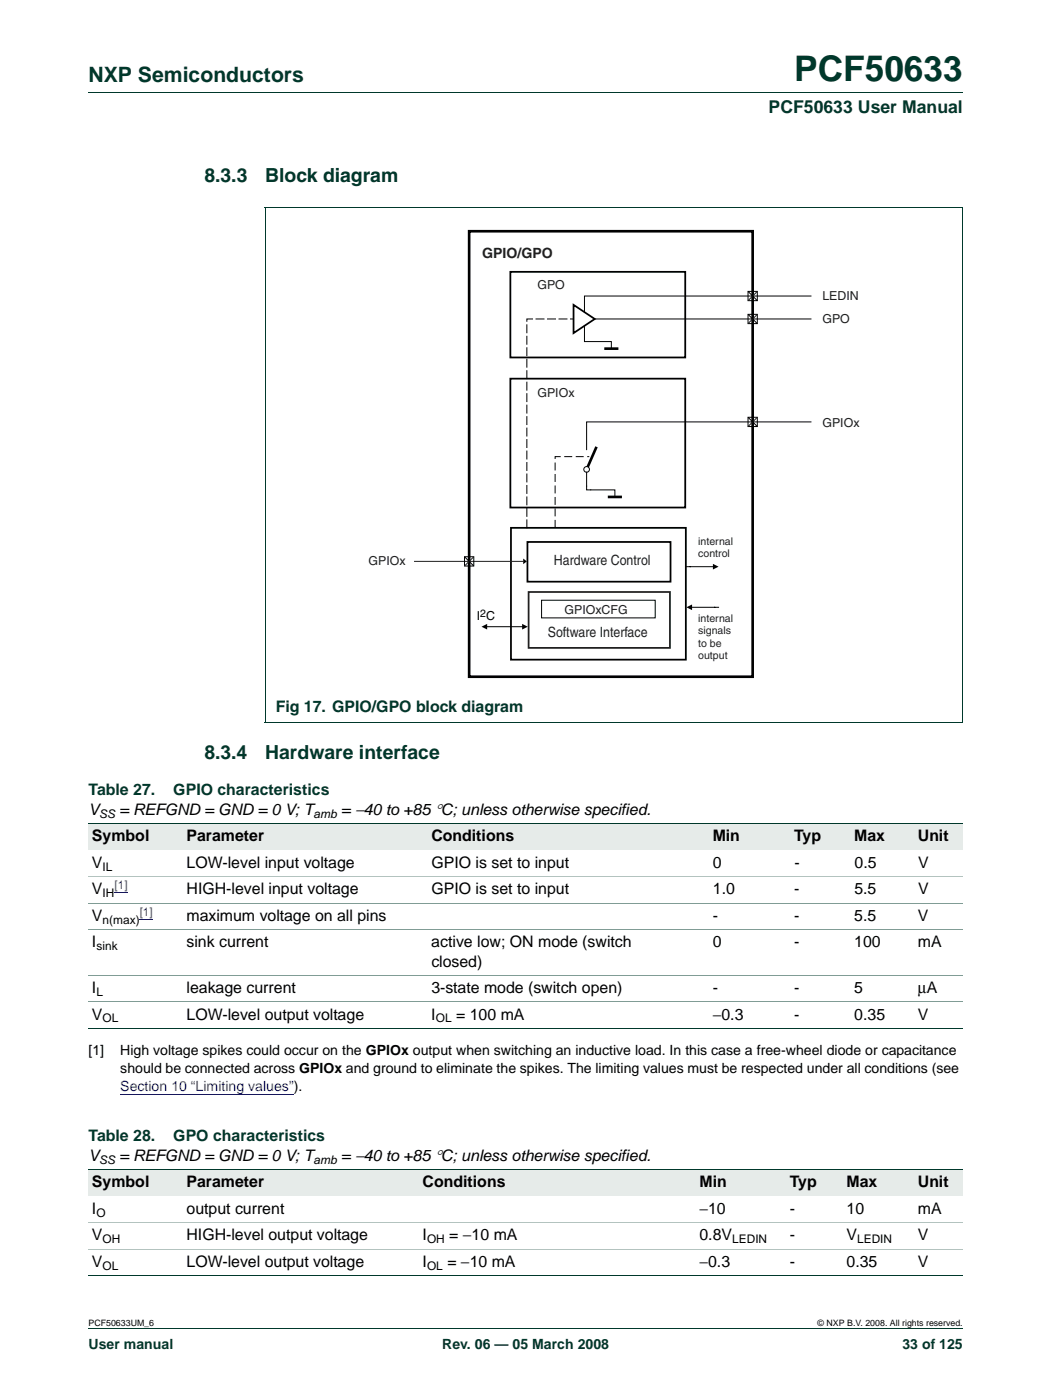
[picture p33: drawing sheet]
<svg xmlns="http://www.w3.org/2000/svg" width="210mm" height="280mm" viewBox="0 0 210 280" stroke-linecap="round" stroke-linejoin="round" font-family="sans-serif">
<defs><g id="words">
<text font-size="7" fill="#00382b" x="158.6" y="16.2">PCF50633</text>
<text font-size="4.2" fill="#00382b" x="17.7" y="16.4">NXP Semiconductors</text>
<g font-size="3.9" fill="#00382b">
<text x="40.8" y="36.3">8.3.3</text>
<text x="53" y="36.3">Block diagram</text>
<text x="40.8" y="151.6">8.3.4</text>
<text x="53" y="151.6">Hardware interface</text>
</g>
<text font-size="3.5" fill="#00382b" x="153.5" y="22.6">PCF50633 User Manual</text>
<g font-size="3.2" fill="#00382b">
<text x="55.1" y="142.3">Fig 17. GPIO/GPO block diagram</text>
<text x="17.7" y="158.9">Table 27.</text>
<text x="34.6" y="158.9">GPIO characteristics</text>
<text x="17.7" y="228.1">Table 28.</text>
<text x="34.6" y="228.1">GPO characteristics</text>
</g>
<g font-size="3.2">
<text x="17.7" y="162.8">V</text>
<text x="23.8" y="162.8">= REFGND = GND = 0 V; T</text>
<text x="68.2" y="162.8">= −40 to +85 °C; unless otherwise specified.</text>
<text x="18.4" y="173.4">V</text>
<text x="18.4" y="168.1">Symbol</text>
<text x="37.3" y="168.1">Parameter</text>
<text x="37.3" y="173.4">LOW-level input voltage</text>
<text x="86.1" y="168.1">Conditions</text>
<text x="86.2" y="173.4">GPIO is set to input</text>
<text x="142.3" y="168.1">Min</text>
<text x="142.4" y="173.4">0</text>
<text x="158.6" y="168.1">Typ</text>
<text x="158.6" y="173.4">-</text>
<text x="170.6" y="168.1">Max</text>
<text x="170.7" y="173.4">0.5</text>
<text x="183.3" y="168.1">Unit</text>
<text x="183.4" y="173.4">V</text>
<text x="18.4" y="178.7">V</text>
<text x="37.3" y="178.7">HIGH-level input voltage</text>
<text x="86.2" y="178.7">GPIO is set to input</text>
<text x="142.4" y="178.7">1.0</text>
<text x="158.6" y="178.7">-</text>
<text x="170.6" y="178.7">5.5</text>
<text x="183.3" y="178.7">V</text>
<text x="18.4" y="184">V</text>
<text x="37.3" y="184">maximum voltage on all pins</text>
<text x="142.3" y="184">-</text>
<text x="158.6" y="184">-</text>
<text x="170.6" y="184">5.5</text>
<text x="183.3" y="184">V</text>
<text x="18.4" y="189.3">I</text>
<text x="37.3" y="189.3">sink current</text>
<text x="86.1" y="189.3">active low; ON mode (switch</text>
<text x="142.3" y="189.3">0</text>
<text x="158.6" y="189.3">-</text>
<text x="170.6" y="189.3">100</text>
<text x="183.3" y="189.3">mA</text>
<text x="86.1" y="193.1">closed)</text>
<text x="18.4" y="198.4">I</text>
<text x="18.4" y="203.7">V</text>
<text x="37.3" y="198.4">leakage current</text>
<text x="37.3" y="203.7">LOW-level output voltage</text>
<text x="86.1" y="203.7">I</text>
<text x="86.1" y="198.4">3-state mode (switch open)</text>
<text x="91.1" y="203.7">= 100 mA</text>
<text x="142.3" y="198.4">-</text>
<text x="142.3" y="203.7">−0.3</text>
<text x="158.6" y="198.4">-</text>
<text x="158.6" y="203.7">-</text>
<text x="170.6" y="198.4">5</text>
<text x="170.6" y="203.7">0.35</text>
<text x="183.3" y="203.7">V</text>
<text x="183.3" y="198.4">μA</text>
<text x="17.7" y="231.9">V</text>
<text x="23.8" y="231.9">= REFGND = GND = 0 V; T</text>
<text x="68.2" y="231.9">= −40 to +85 °C; unless otherwise specified.</text>
<text x="18.4" y="237.2">Symbol</text>
<text x="37.3" y="237.2">Parameter</text>
<text x="84.4" y="237.2">Conditions</text>
<text x="139.7" y="237.2">Min</text>
<text x="157.7" y="237.2">Typ</text>
<text x="169.1" y="237.2">Max</text>
<text x="183.3" y="237.2">Unit</text>
<text x="18.4" y="242.5">I</text>
<text x="37.3" y="242.5">output current</text>
<text x="139.7" y="242.5">−10</text>
<text x="157.7" y="242.5">-</text>
<text x="169.1" y="242.5">10</text>
<text x="183.3" y="242.5">mA</text>
<text x="18.4" y="247.8">V</text>
<text x="37.3" y="247.8">HIGH-level output voltage</text>
<text x="84.4" y="247.8">I</text>
<text x="89.7" y="247.8">= −10 mA</text>
<text x="139.7" y="247.8">0.8V</text>
<text x="157.7" y="247.8">-</text>
<text x="169.1" y="247.8">V</text>
<text x="183.3" y="247.8">V</text>
<text x="18.4" y="253.1">V</text>
<text x="37.3" y="253.1">LOW-level output voltage</text>
<text x="84.4" y="253.1">I</text>
<text x="89.3" y="253.1">= −10 mA</text>
<text x="139.7" y="253.1">−0.3</text>
<text x="157.7" y="253.1">-</text>
<text x="169.1" y="253.1">0.35</text>
<text x="183.3" y="253.1">V</text>
</g>
<g font-size="2.8" fill="#231f20">
<text x="96.3" y="51.5">GPIO/GPO</text>
<text x="110.6" y="113">Hardware Control</text>
<text x="109.4" y="127.4">Software Interface</text>
</g>
<g font-size="2.8">
<text x="17.7" y="210.9">[1]</text>
<text x="24" y="214.4">should be connected across GPIOx and ground to eliminate the spikes. The limiting values must be respected under all conditions (see</text>
<text x="24" y="210.9">High voltage spikes could occur on the GPIOx output when switching an inductive load. In this case a free-wheel diode or capacitance</text>
</g>
<text font-size="2.8" fill="#00f" x="24" y="218">Section 10 “Limiting values”).</text>
<g font-size="2.8" fill="#00382b">
<text x="17.7" y="269.5">User manual</text>
<text x="88.3" y="269.5">Rev. 06 — 05 March 2008</text>
<text x="180.2" y="269.5">33 of 125</text>
</g>
<g font-size="2.5" fill="#231f20">
<text x="107.3" y="57.8">GPO</text>
<text x="164.3" y="60">LEDIN</text>
<text x="164.3" y="64.6">GPO</text>
<text x="107.3" y="79.4">GPIOx</text>
<text x="164.3" y="85.4">GPIOx</text>
<text x="73.6" y="112.9">GPIOx</text>
<text x="112.7" y="122.6">GPIOxCFG</text>
</g>
<text font-size="2.5" x="95.2" y="123.9">I C</text>
<g font-size="2.4">
<text x="19.8" y="163.4">SS</text>
<text x="62.6" y="163.4">amb</text>
<text x="20.5" y="174">IL</text>
<text x="20.5" y="179.3">IH</text>
<text x="20.5" y="184.6">n(max)</text>
<text x="19.3" y="189.8">sink</text>
<text x="19.3" y="199">L</text>
<text x="20.5" y="204.3">OL</text>
<text x="87" y="204.3">OL</text>
<text x="19.8" y="232.5">SS</text>
<text x="62.6" y="232.5">amb</text>
<text x="19.3" y="243.1">O</text>
<text x="20.5" y="248.4">OH</text>
<text x="85.3" y="248.4">OH</text>
<text x="146.2" y="248.4">LEDIN</text>
<text x="171.2" y="248.4">LEDIN</text>
<text x="20.5" y="253.7">OL</text>
<text x="85.3" y="253.7">OL</text>
</g>
<g font-size="2.4" fill="#00f">
<text x="22.9" y="177.7">[1]</text>
<text x="27.9" y="183">[1]</text>
</g>
<g font-size="2.1" fill="#231f20">
<text x="139.4" y="108.9">internal</text>
<text x="139.4" y="111.4">control</text>
<text x="139.4" y="124.3">internal</text>
<text x="139.4" y="126.8">signals</text>
<text x="139.4" y="129.2">to be</text>
<text x="139.4" y="131.7">output</text>
</g>
<text font-size="2.1" x="95.9" y="123.3">2</text>
<g font-size="1.8">
<text x="17.7" y="264.9">PCF50633UM_6</text>
<text x="163.3" y="264.9">© NXP B.V. 2008. All rights reserved.</text>
</g>
</g></defs>
<path d="M17.7 18.5h174.6M17.7 265.5h174.6" fill="none" stroke="#00382b" stroke-width=".2"/>
<path d="M24 218.7h33.7" fill="none" stroke="#00f" stroke-width=".2"/>
<path d="M57.7 218.6h1v.2h-1z" fill="#00f"/>
<path d="M52.9 41.4h139.4M53 41.5v102.9M192.3 41.5v102.9M52.9 144.5h139.4" fill="none" stroke="#00382b" stroke-width=".2"/>
<path d="M105.6 118.3h28.2v11.2h-28.2z" fill="none" stroke="#231f20" stroke-width=".35"/>
<path d="M93.7 46.2h56.6v89h-56.6zM119.1 89.3l-1.9 4.5" fill="none" stroke="#000" stroke-width=".53"/>
<path d="M101.9 75.7h35v25.7h-35zM102 105.5h35v26.3h-35zM105.3 108.3h28.6v7.9h-28.6z" fill="none" stroke="#000" stroke-width=".35"/>
<path d="M104.5 111.6l.7 .6-.7 .5zM142.4 112.7l1.1 .5-1.1 .6zM96.2 125.2l1.1-.5v1.1zM104.3 124.7l1.1 .5-1.1 .6zM137.1 121.4l1.1-.6v1.1z" fill="#000"/>
<path d="M92.8 111.3h1.8v1.8h-1.8zM92.8 111.3l1.8 1.8M108.2 119.9h22.7v3.6h-22.7zM137.1 113.2h5.4M97.2 125.2h7.5M138.1 121.4h5.4" fill="none" stroke="#000" stroke-width=".2"/>
<path d="M82.7 112.2h21.8M94.6 111.3l-1.8 1.8" fill="none" stroke="#231f20" stroke-width=".2"/>
<circle cx="117.2" cy="93.8" r=".56" fill="#fff" stroke="#000" stroke-width=".2"/>
<path d="M149.4 58.2h1.8v1.9h-1.8zM149.4 58.2l1.8 1.9M162 59.2h-45.3v3.2M116.7 65.1v3.2h5.4v1.4M118.8 63.7h43.2M149.4 62.8h1.8v1.9h-1.8zM149.4 62.8l1.8 1.9M117.2 94.4v3.5h.8M118.1 97.9h4.7v1.4M149.4 83.4h1.8v1.8h-1.8zM149.4 83.4l1.8 1.8M162 84.3h-44.8v5.5" fill="none" stroke="#000" stroke-width=".2"/>
<path d="M110.9 105.5v-14.3h6.8" fill="none" stroke="#000" stroke-width=".2" stroke-dasharray="1.6 .7" stroke-linecap="butt"/>
<path d="M151.2 58.2l-1.8 1.9M151.2 62.8l-1.8 1.9M151.2 83.4l-1.8 1.8" fill="none" stroke="#231f20" stroke-width=".2"/>
<path d="M105.2 105.5v-41.8h9.3" fill="none" stroke="#000" stroke-width=".2" stroke-dasharray="1.6 .7"/>
<path d="M101.9 54.3h35v17.1h-35zM114.5 60.9l4.3 2.8-4.3 2.9z" fill="none" stroke="#000" stroke-width=".35"/>
<path d="M120.7 69.7h2.8M121.4 99.3h2.8" fill="none" stroke="#000" stroke-width=".53"/>
<g fill="#e6ebe9">
<path d="M17.7 164.6h18.9v5.3h-18.9z"/>
<path d="M36.6 164.6h48.8v5.3h-48.8z"/>
<path d="M85.4 164.6h46.5v5.3h-46.5z"/>
<path d="M131.9 164.6h26v5.3h-26z"/>
<path d="M157.9 164.6h12v5.3h-12z"/>
<path d="M169.9 164.6h12.7v5.3h-12.7z"/>
<path d="M182.6 164.6h9.7v5.3h-9.7z"/>
</g>
<path d="M22.9 178.4h2.6M27.9 183.7h2.6" fill="none" stroke="#00f" stroke-width=".2"/>
<path d="M17.7 164.6h174.6M17.7 205.5h174.6" fill="none" stroke="#00382b" stroke-width=".2"/>
<path d="M17.7 175.2h174.6" fill="none" stroke="#b3c3bf" stroke-width=".2"/>
<path d="M17.7 180.4h174.6M17.7 185.7h174.6M17.7 194.9h174.6M17.7 200.2h174.6" fill="none" stroke="#809c95" stroke-width=".2"/>
<g fill="#e6ebe9">
<path d="M17.7 233.7h18.9v5.3h-18.9z"/>
<path d="M36.6 233.7h47.1v5.3h-47.1z"/>
<path d="M83.7 233.7h47.5v5.3h-47.5z"/>
<path d="M131.2 233.7h25.8v5.3h-25.8z"/>
<path d="M157 233.7h11.4v5.3h-11.4z"/>
<path d="M168.4 233.7h14.2v5.3h-14.2z"/>
<path d="M182.6 233.7h9.7v5.3h-9.7z"/>
</g>
<path d="M17.7 233.7h174.6M17.7 254.9h174.6" fill="none" stroke="#00382b" stroke-width=".2"/>
<path d="M17.7 244.3h174.6M17.7 249.6h174.6" fill="none" stroke="#b3c3bf" stroke-width=".2"/>
<use href="#words"/>
</svg>
